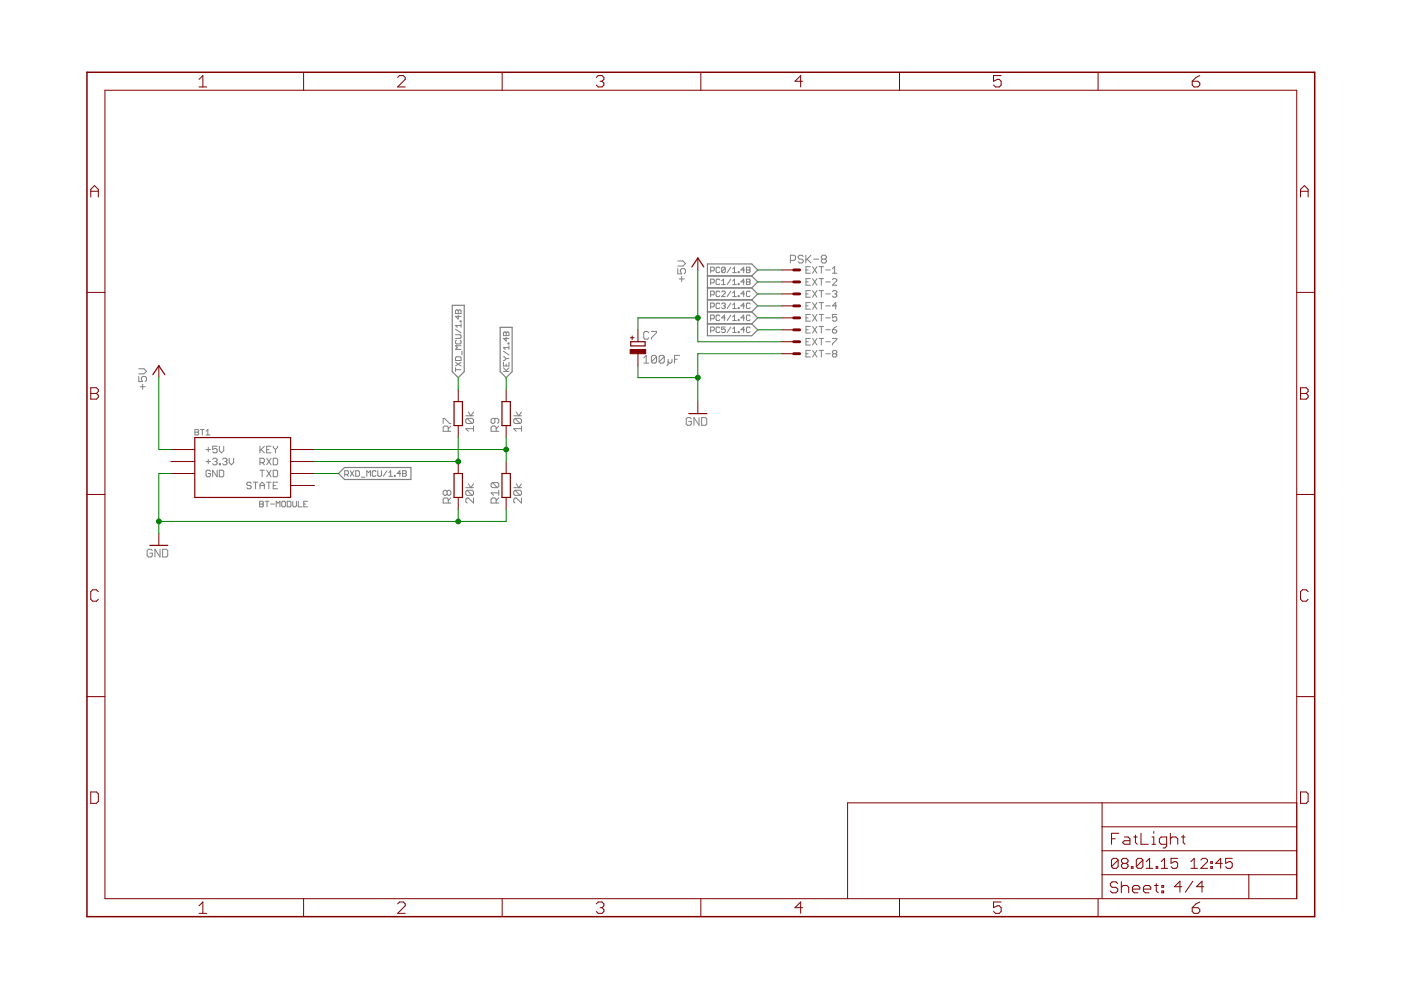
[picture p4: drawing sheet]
<svg xmlns="http://www.w3.org/2000/svg" width="297mm" height="210mm" viewBox="0 0 297 210" stroke-linecap="round" stroke-linejoin="round" font-family="sans-serif">
<g fill="none" stroke="#808080" stroke-width=".21">
<path d="M143.7 57v1.1h.8l-.2-.6v-.3l.2-.2h.6l.2 .2v.6l-.2 .3M143.7 55.3h1.1l.5 .6-.5 .5h-1.1M144 59.1h1.1M144.5 58.6v1.1M150.7 57.4h.6l.1-.2v-.4l-.1-.2h-.6v1.2M150.7 60h.6l.1-.2v-.4l-.1-.2h-.6v1.1M152.6 56.8l-.2-.2h-.4l-.2 .2v.8l.2 .2h.4l.2-.2M152.6 59.4l-.2-.2h-.4l-.2 .2v.8l.2 .1h.4l.2-.1M153 59.6l.4-.4v1.1M153.8 56.8l-.2-.2h-.4l-.2 .2v.8M153.8 56.8v.8l-.2 .2h-.4l-.2-.2M153.8 56.8l-.8 .8"/>
<path d="M154.9 56.6l-.7 1.2M154.9 59.2l-.7 1.1M155.3 57.8h.8M155.3 57l.4-.4v1.2M155.3 59.6l.4-.4v1.1M156.5 57.6h.2v.2h-.2zM157.9 57.2h-.8l.6-.6v1.2M157.9 59.8h-.8l.6-.6v1.1M158.3 57.2h.6M158.3 59.8h.6M158.3 56.6h.6l.1 .2-.1 .4 .1 .4-.1 .2h-.6zM158.3 59.2h.6l.1 .2-.1 .4 .1 .4-.1 .1h-.6z"/>
<path d="M167.6 55.2h.8l.3-.3v-.5l-.3-.3h-.8v1.7M170.3 54.4l-.3-.3h-.5l-.3 .3v.3l.3 .2h.5l.3 .3v.3l-.3 .3h-.5l-.3-.3M170.9 54.1v1.7M170.9 57.2h.4M170.9 59.8h.4M171.1 54.9l.8 .9M171.8 56.5h-.9v1.4h.9M171.8 59.1h-.9v1.4h.9M171.9 54.1l-1 1.1M172.3 56.5l.9 1.4M172.3 59.1l.9 1.4M172.5 54.9h1.1"/>
<path d="M173.2 56.5l-.9 1.4M173.2 59.1l-.9 1.4M173.7 56.5h.9M173.7 59.1h.9M174.1 56.5v1.4M174.1 59.1v1.4M174.4 54.9l-.3-.2v-.3l.3-.3h.5l.3 .3v.3l-.3 .2M174.4 54.9h.5M174.4 54.9l-.3 .3v.3l.3 .3h.5l.3-.3v-.3l-.3-.3M175.1 57.2h.9M175.1 59.8h.9M176.5 57.9h.9"/>
<path d="M176.5 57l.5-.5v1.4M176.5 59.3l.2-.2h.5l.2 .2v.2l-.9 1h.9M29.4 79.8v1.1h.8l-.2-.5v-.3l.2-.3h.6l.3 .3v.5l-.3 .3M29.4 78.2h1.1l.6 .5-.6 .6h-1.1M96.6 65.9l.2-.2 .4 .2 .4-.2 .1 .2v.6h-1.1zM96.6 71h1l.1 .2v.3l-.1 .3h-1M96.6 78.4h1.1M96.6 78v.8M96.6 76.8l1.1 .8M96.6 69.8l1.1 .8M96.8 72.1l-.2 .2v.4l.2 .2h.8l.1-.2v-.4l-.1-.2M96.8 75.6h.8l.1 .2v.6h-1.1v-.6z"/>
<path d="M97.2 66.9v.7l-.6-.5h1.1M97.2 65.9v.6M97.6 68.1h.1v.1h-.1zM97.7 76.8l-1.1 .8M97.7 68.6v.8M97.7 73.3h-1.1l.4 .4-.4 .4h1.1M97.7 69h-1.1l.4 .4M97.9 74.5v.7M106.7 75.6l.6 .4M106.7 78.8h1.2M106.7 78l.8 .8M106.7 70.6l.2-.2 .4 .2 .4-.2 .2 .2v.6h-1.2z"/>
<path d="M106.7 76.8v.8h1.2v-.8M106.7 74.5l1.2 .7M107.3 71.5v.8l-.6-.5h1.2M107.3 76l-.4 .4h-.2M107.3 70.6v.6M107.3 77.2v.4M107.3 76h.6M107.7 72.7h.2v.2h-.2zM107.9 78l-.6 .6M107.9 73.3v.8M107.9 73.7h-1.2l.4 .4M136.5 75.9l.5-.5v1.6"/>
<path d="M136.5 77h1.1M137.6 70.5l-.3-.2h-.6l-.2 .2v1.1l.2 .3h.6l.3-.3M138.1 70.3h1.1v.2l-1.1 1.1v.3M139.2 75.6v1.1l-.3 .3h-.5l-.3-.3M139.2 75.6l-.3-.2h-.5l-.3 .2v1.1M139.2 75.6l-1.1 1.1M140.8 75.6v1.1l-.2 .3h-.6l-.3-.3M140.8 75.6l-.2-.2h-.6l-.3 .2v1.1M140.8 75.6l-1.1 1.1M141.6 76.2v1.1l-.2 .2M142.5 76.2v.5l-.3 .3h-.3l-.3-.3M143 76.2h.6"/>
<path d="M144.1 75.4h-1.1v1.6M150.7 62.5h.6l.1-.2v-.4l-.1-.2h-.6v1.2M150.7 65h.6l.1-.1v-.4l-.1-.2h-.6v1.1M150.7 67.6h.6l.1-.2v-.4l-.1-.2h-.6v1.2M150.7 70.1h.6l.1-.2v-.4l-.1-.2h-.6v1.2M152.6 61.9l-.2-.2h-.4l-.2 .2v.8l.2 .2h.4l.2-.2M152.6 64.5l-.2-.2h-.4l-.2 .2v.7l.2 .2h.4l.2-.2M152.6 67l-.2-.2h-.4l-.2 .2v.8l.2 .2h.4l.2-.2M152.6 69.5l-.2-.2h-.4l-.2 .2v.8l.2 .2h.4l.2-.2M153 61.9l.2-.2h.4l.2 .2v.2l-.8 .8h.8M153 64.5l.2-.2h.4l.2 .2-.2 .4M153 60.3h.8"/>
<path d="M153.4 64.9h.2M153.6 64.9l.2 .1-.2 .4h-.4l-.2-.2M153.8 67.4h-.8l.6-.6v1.2M153.8 69.3h-.8v.6l.4-.2 .4 .2v.4l-.2 .2h-.4l-.2-.2M154.9 61.7l-.7 1.2M154.9 64.3l-.7 1.1M154.9 66.8l-.7 1.2M154.9 69.3l-.7 1.2M155.3 62.1l.4-.4v1.2M155.3 64.6l.4-.3v1.1M155.3 67.2l.4-.4v1.2M155.3 69.7l.4-.4v1.2"/>
<path d="M155.3 60.3h.8M155.3 62.9h.8M155.3 65.4h.8M155.3 68h.8M155.3 70.5h.8M156.5 60.2h.2v.1h-.2zM156.5 62.7h.2v.2h-.2zM156.5 65.2h.2v.2h-.2zM156.5 67.8h.2v.2h-.2zM156.5 70.3h.2v.2h-.2zM157.9 62.3h-.8l.6-.6v1.2M157.9 64.9h-.8l.6-.6v1.1"/>
<path d="M157.9 67.4h-.8l.6-.6v1.2M157.9 69.9h-.8l.6-.6v1.2M159 69.5l-.1-.2h-.4l-.2 .2v.8l.2 .2h.4l.1-.2M159 64.5l-.1-.2h-.4l-.2 .2v.7l.2 .2h.4l.1-.2M159 61.9l-.1-.2h-.4l-.2 .2v.8l.2 .2h.4l.1-.2M159 67l-.1-.2h-.4l-.2 .2v.8l.2 .2h.4l.1-.2M170.9 62.3h.4M170.9 64.9h.4M170.9 67.4h.4M170.9 69.9h.4M170.9 72.5h.4M170.9 75h.4"/>
<path d="M171.8 61.6h-.9v1.4h.9M171.8 64.2h-.9v1.4h.9M171.8 66.7h-.9v1.4h.9M171.8 69.2h-.9v1.4h.9M171.8 71.8h-.9v1.4h.9M171.8 74.3h-.9v1.4h.9M172.3 61.6l.9 1.4M172.3 64.2l.9 1.4M172.3 66.7l.9 1.4M172.3 69.2l.9 1.4M172.3 71.8l.9 1.4M172.3 74.3l.9 1.4"/>
<path d="M173.2 61.6l-.9 1.4M173.2 64.2l-.9 1.4M173.2 66.7l-.9 1.4M173.2 69.2l-.9 1.4M173.2 71.8l-.9 1.4M173.2 74.3l-.9 1.4M173.7 61.6h.9M173.7 64.2h.9M173.7 66.7h.9M173.7 69.2h.9M173.7 71.8h.9M173.7 74.3h.9"/>
<path d="M174.1 61.6v1.4M174.1 64.2v1.4M174.1 66.7v1.4M174.1 69.2v1.4M174.1 71.8v1.4M174.1 74.3v1.4M175.1 62.3h.9M175.1 64.9h.9M175.1 67.4h.9M175.1 69.9h.9M175.1 72.5h.9M175.1 75h.9"/>
<path d="M176.5 61.8l.2-.2h.5l.2 .2-.2 .5M176.5 69.9h.7l.2 .5-.2 .2h-.5l-.2-.2zM176.5 71.8h.9v.2l-.9 .9v.3M176.7 75l-.2-.2 .2-.5h.5l.2 .2-.2 .5M176.7 75l-.2 .2 .2 .5h.5l.2-.2-.2-.5M176.7 75h.5M177 62.3h.2M177.2 62.3l.2 .2-.2 .5h-.5l-.2-.2M177.4 66.7h-.9v.7l.5-.3h.2l.2 .3v.5l-.2 .2h-.5l-.2-.2M177.4 64.9h-.9l.7-.7v1.4M177.4 69.2l-.9 .7M29.7 82h1.1"/>
<path d="M30.2 81.5v1M41.3 91.1h.6l.2 .1-.2 .4 .2 .4-.2 .2h-.6zM41.3 91.6h.6M42.5 91.1h.8M42.9 91.1v1.1M43.7 95.3h.9M43.7 97.9h.9M43.7 92.2h.8M43.7 91.4l.4-.3v1.1M44.2 94.8v1M44.2 97.4v.9M44.6 99.9l-.2-.2h-.5l-.2 .2v1l.2 .2h.5l.2-.2v-.5h-.4"/>
<path d="M45.1 97.4l.2-.2h.5l.2 .2v.2l-.2 .3M45.6 97.9h.2M45.8 97.9l.2 .2v.2l-.2 .3h-.5l-.2-.3M46 94.6h-.9v.7l.5-.2 .4 .2v.5l-.2 .2h-.5l-.2-.2M46 99.7v1.4l-.9-1.4v1.4M46.5 94.6v.9l.5 .5 .4-.5v-.9M46.5 98.3h.2v.3h-.2zM46.5 99.7h.7l.2 .2v1l-.2 .2h-.7zM47.2 97.4l.2-.2h.5l.2 .2-.2 .5M47.7 97.9h.2M47.9 97.9l.2 .2-.2 .5h-.5l-.2-.3M48.6 97.2v.9l.5 .5 .4-.5v-.9"/>
<path d="M55.1 98.1h.7l.2-.2v-.5l-.2-.2h-.7v1.4M55.1 99.7h.9M55.1 94.6v1.4M55.4 95.3l.6 .7M55.6 98.1l.4 .5M55.6 99.7v1.4M56 94.6l-.9 .9M56.5 95.3h.5M56.5 97.2l1 1.4M56.5 99.7l1 1.4M57.5 94.6h-1v1.4h1M57.5 97.2l-1 1.4"/>
<path d="M57.5 99.7l-1 1.4M57.9 97.2h.7l.3 .2v.9l-.3 .3h-.7zM57.9 99.7h.7l.3 .2v1l-.3 .2h-.7zM57.9 94.6v.2l.5 .5M58.4 95.3v.7M58.9 94.6v.2l-.5 .5M74.3 99.8l.7 1.2M75 99.8l-.7 1.2M75.4 99.8h.6l.2 .2v.8l-.2 .2h-.6zM80.1 99.8v1l.2 .2h.4l.2-.2v-1M82 99.8l-.7 1.2M85.4 99.8h.6l.1 .2-.1 .4 .1 .4-.1 .2h-.6z"/>
<path d="M94 89.8v-1.1h.2l1.1 1.1h.3M95 91.4v-.8l-.2-.3h-.6l-.2 .3v.8h1.6M95.6 90.3l-.6 .6M98.8 88.2h1.6M99 88.7h1.1l.3 .3v.5l-.3 .3M99 88.7l-.2 .3v.5l.2 .3h1.1M99 88.7l1.1 1.1M99.3 87.4l.5 .8 .6-.8M100.4 90.9h-1.6l.5 .5M100.4 90.3v1.1M104.9 88.7v.8l-.2 .3h-.3l-.3-.3v-.5l.3-.3h1.1l.2 .3v.5l-.2 .3M105.2 91.4v-.8l-.3-.3h-.5l-.3 .3v.8h1.6"/>
<path d="M105.7 90.3l-.5 .6M108.9 88.2h1.7M109.2 88.7l-.3 .3v.5l.3 .3h1.1M109.2 88.7h1.1l.3 .3v.5l-.3 .3M109.2 88.7l1.1 1.1M109.5 87.4l.5 .8 .6-.8M110.6 90.9h-1.7l.6 .5M110.6 90.3v1.1M146.6 88.8l-.3-.3h-.5l-.3 .3v1.1l.3 .3h.5l.3-.3v-.6h-.6M148.2 88.5v1.7l-1.1-1.7v1.7M148.8 88.5h.8l.2 .3v1.1l-.2 .3h-.8zM32.3 116.7l-.3-.2h-.5l-.3 .2v1.1l.3 .3h.5l.3-.3v-.5h-.6"/>
<path d="M33.9 116.5v1.6l-1-1.6v1.6M34.5 116.5h.8l.3 .2v1.1l-.3 .3h-.8zM53.3 102.5l-.3-.3h-.4l-.3 .5 .3 .2h.4l.3 .5-.3 .2h-.4l-.3-.2M53.7 102.2h1M54.2 102.2v1.4M55.1 106.3h.5l.2 .2-.2 .4 .2 .4-.2 .2h-.5zM55.1 106.9h.5M55.1 103.6v-.9l.5-.5 .4 .5v.9M55.1 102.9h.9M56.2 106.3h.8M56.5 102.2h1M56.6 106.3v1.2"/>
<path d="M57 102.2v1.4M57.4 106.9h.8M57.9 102.9h.5M58.6 107.5v-1.2l.3 .4 .5-.4v1.2M58.9 102.2h-1v1.4h1M59.9 106.3h.4l.2 .2v.8l-.2 .2h-.4l-.2-.2v-.8zM60.9 106.3h.6l.2 .2v.8l-.2 .2h-.6zM62.1 106.3v1l.2 .2h.4l.1-.2v-1M63.2 106.3v1.2h.8M64.4 106.9h.4M65.2 106.3h-.8v1.2h.8M73.1 100.6h.6l.2-.2v-.4l-.2-.2h-.6v1.2"/>
<path d="M73.5 100.6l.4 .4M76.6 101.2h.8M77.8 101v-1.2l.3 .4 .4-.4v1.2M79.7 100l-.2-.2h-.4l-.2 .2v.8l.2 .2h.4l.2-.2M82.4 101h.8M82.4 100.2l.4-.4v1.2M83.6 100.8h.2v.2h-.2zM85 100.4h-.8l.6-.6v1.2M85.4 100.4h.6M94.8 104.2l-.3-.3h-.3l-.2 .3v.6l.2 .2h.3l.3-.2M94.8 104.2l.2-.3h.3l.3 .3v.6l-.3 .2h-.3l-.2-.2M94.8 104.2v.6"/>
<path d="M95 106.7v-.8l-.2-.3h-.6l-.2 .3v.8h1.6M95.6 105.6l-.6 .5M98.8 103.4h1.6M99 103.9h1.1l.3 .3v.6l-.3 .2M99 103.9l-.2 .3v.6l.2 .2h1.1M99 103.9l1.1 1.1M99.3 102.6l.5 .8 .6-.8M100.4 105.6v1.1l-1.1-1.1h-.3l-.2 .3v.5l.2 .3M104.4 102.3l-.3 .3v.5l.3 .3h1.1M104.4 102.3h1.1l.2 .3v.5l-.2 .3M104.4 102.3l1.1 1.1M105.2 106.7v-.8l-.3-.3h-.5l-.3 .3v.8h1.6"/>
<path d="M105.7 103.9v1.1M105.7 105.6l-.5 .5M105.7 104.5h-1.6l.6 .5M108.9 103.4h1.7M109.2 103.9l-.3 .3v.6l.3 .2h1.1M109.2 103.9h1.1l.3 .3v.6l-.3 .2M109.2 103.9l1.1 1.1M109.5 102.6l.5 .8 .6-.8M110.6 105.6v1.1l-1.1-1.1h-.3l-.3 .3v.5l.3 .3"/>
</g>
<g fill="none" stroke="#808080" stroke-width=".25">
<path d="M150 58.5h9.4M159.4 58.5l1.3-1.3-1.3-1.2h-9.4v15.2h9.4l1.3-1.3-1.3-1.2M159.4 58.5l1.3 1.3-1.3 1.2M95.9 64.7h2.5v14.1l-1.2 1.3-1.3-1.3zM106 69.4h2.6v9.4l-1.3 1.3-1.3-1.3zM150 61h9.4M150 63.6h9.4M150 66.1h9.4M150 68.7h9.4M159.4 61l1.3 1.3-1.3 1.3M159.4 63.6l1.3 1.3-1.3 1.2M159.4 66.1l1.3 1.3-1.3 1.3"/>
<path d="M71.8 100.4l1.2-1.3h14.1v2.6h-14.1z"/>
</g>
<g fill="none" stroke="#800000" stroke-width=".21">
<path d="M22.2 19.1h252.7v171.4h-252.7zM42.2 16.8l.8-.8v2.4M42.2 18.4h1.6M64.4 15.3v3.8M84.3 16.4l.4-.4h.8l.4 .4v.4l-1.6 1.6h1.6M106.5 15.3v3.8M126.4 16.4l.4-.4h.8l.4 .4v.4l-.4 .4M127.2 17.2h.4M127.6 17.2l.4 .4v.4l-.4 .4h-.8l-.4-.4M148.6 15.3v3.8M170.2 17.2h-1.6l1.2-1.2v2.4M190.7 15.3v3.8"/>
<path d="M212.3 16h-1.6v1.2l.8-.4h.4l.4 .4v.8l-.4 .4h-.8l-.4-.4M232.8 15.3v3.8M252.8 17.2h1.2l.4 .4v.4l-.4 .4h-.8l-.4-.4zM254.4 16l-.8 .4-.8 .8M19.2 41.8v-1.6l.8-.9 .8 .9v1.6M19.2 40.6h1.6M148 54.7v2.5M165.7 57.2h2.6M165.7 59.8h2.6M275.7 40.6h1.6M275.7 41.8v-1.6l.8-.9 .8 .9v1.6M18.4 62h3.8"/>
<path d="M33.7 77.5v2.6M133.6 71.6h.8M134 71.2v.8M135.3 69.9v2.6M135.3 75v2.5M165.7 62.3h2.6M165.7 64.9h2.6M165.7 67.4h2.6M165.7 69.9h2.6M165.7 72.5h2.6M165.7 75h2.6M274.9 62h3.8"/>
<path d="M19.2 82.2h1.2l.4 .4v.4l-.4 .4 .4 .4v.4l-.4 .4h-1.2zM19.2 83.4h1.2M36.2 95.3h5.1M36.2 97.9h5.1M61.6 95.3h5.1M61.6 97.9h5.1M97.2 82.6v2.6M97.2 90.2v2.6M97.2 97.9v2.5M107.3 82.6v2.6M107.3 90.2v2.6M107.3 97.9v2.5"/>
<path d="M148 85.2v2.5M275.7 82.2h1.2l.4 .4v.4l-.4 .4 .4 .4v.4l-.4 .4h-1.2zM275.7 83.4h1.2M18.4 104.8h3.8M33.7 113.1v2.5M36.2 100.4h5.1M61.6 100.4h5.1M61.6 102.9h5.1M97.2 105.5v2.5M107.3 105.5v2.5M274.9 104.8h3.8M20.8 125.5l-.4-.4h-.8l-.4 .4v1.6l.4 .4h.8l.4-.4"/>
<path d="M277.3 125.5l-.4-.4h-.8l-.4 .4v1.6l.4 .4h.8l.4-.4M18.4 147.7h3.8M274.9 147.7h3.8M19.2 167.9h1.2l.4 .4v1.6l-.4 .4h-1.2zM233.7 170.2v20.3M233.7 175.3h41.2M235.7 177.8h.8M237.2 176.7h-1.5v2.3M238.4 177.5h.8l.4 .3v1.2h-1.2l-.4-.4 .4-.4h1.2M240.3 177.5h.8M240.7 177.1v1.5l.4 .4M241.9 176.7v2.3h1.6"/>
<path d="M244.2 177.5h.4v1.5M244.2 179h.8M244.6 176.3v.4M247.4 179h-1.2l-.4-.4v-.8l.4-.3h1.2v1.9l-.4 .4h-.4M248.1 177.8l.4-.3h.8l.4 .3v1.2M248.1 176.7v2.3M250.5 177.5h.7M250.9 177.1v1.5l.3 .4M274.9 170.2h-95.2v20.3M275.7 167.9h1.2l.4 .4v1.6l-.4 .4h-1.2zM42.2 192l.8-.8v2.5M42.2 193.7h1.6"/>
<path d="M64.4 190.5v3.9M84.3 191.6l.4-.4h.8l.4 .4v.4l-1.6 1.7h1.6M106.5 190.5v3.9M126.4 191.6l.4-.4h.8l.4 .4v.4l-.4 .4M127.2 192.4h.4M127.6 192.4l.4 .4v.5l-.4 .4h-.8l-.4-.4M148.6 190.5v3.9M170.2 192.4h-1.6l1.2-1.2v2.5M190.7 190.5v3.9M212.3 191.2h-1.6v1.2l.8-.4h.4l.4 .4v.9l-.4 .4h-.8l-.4-.4M232.8 190.5v3.9M233.7 185.5h41.2"/>
<path d="M233.7 180.4h41.2M237 187.3l-.4-.3h-.8l-.4 .3v.4l.4 .4h.8l.4 .4v.4l-.4 .4h-.8l-.4-.4M237.1 182.4l-.4-.4h-.7l-.4 .4v1.3M237.1 182.4v1.3l-.4 .4h-.7l-.4-.4M237.1 182.4l-1.5 1.3M237.7 187v2.3M237.7 188.1l.4-.4h.8l.4 .4v1.2M238.1 183l-.3-.3v-.3l.3-.4h.7l.4 .4v.3l-.4 .3M238.1 183l-.3 .4v.3l.3 .4h.7l.4-.4v-.3l-.4-.4M238.1 183h.7M239.9 183.7h.3v.4h-.3zM240.1 188.5h1.6v-.4l-.4-.4h-.8l-.4 .4v.8l.4 .4h.8"/>
<path d="M242.3 182.4l-.3-.4h-.7l-.4 .4v1.3M242.3 182.4v1.3l-.3 .4h-.7l-.4-.4M242.3 182.4l-1.4 1.3M242.4 188.5h1.6v-.4l-.4-.4h-.8l-.4 .4v.8l.4 .4h.8M243 184.1h1.4M243 182.7l.7-.7v2.1M244.8 187.7h.8M245.1 183.7h.4v.4h-.4zM245.2 187.3v1.6l.4 .4M246.2 184.1h1.4M246.2 182.7l.7-.7v2.1M246.3 187.7h.4v.4h-.4z"/>
<path d="M246.3 188.9h.4v.4h-.4zM249.7 182h-1.4v1l.7-.3h.3l.4 .3v.7l-.4 .4h-.7l-.3-.4M250.6 188h-1.6l1.2-1.2v2.4M252.5 184.1h1.4M252.5 182.7l.7-.7v2.1M252.8 192.4h1.2l.4 .4v.5l-.4 .4h-.8l-.4-.4zM252.9 186.8l-1.6 2.4M254.4 191.2l-.8 .4-.8 .8M254.6 182.4l.4-.4h.7l.3 .4v.3l-1.4 1.4h1.4M255.2 188h-1.5l1.1-1.2v2.4M256.7 183.7h.3v.4h-.3zM256.7 182.7h.3v.3h-.3z"/>
<path d="M259.2 183h-1.5l1.1-1v2.1M261.3 182h-1.4v1l.7-.3h.3l.4 .3v.7l-.4 .4h-.7l-.3-.4M264.8 185.5v5"/>
</g>
<path d="M18.4 15.3h260.3v179.1h-260.3z" fill="none" stroke="#800000" stroke-width=".32"/>
<path d="M146.7 56.6l1.3-1.9 1.2 1.9M32.4 79.4l1.3-1.9 1.2 1.9M133.7 72.5h3.1v.8h-3.1zM41.3 92.8h20.3v12.7h-20.3zM96.3 85.2h1.7v5h-1.7zM106.4 85.2h1.8v5h-1.8zM146 87.7h3.9M31.8 115.6h3.8M96.3 100.4h1.7v5.1h-1.7zM106.4 100.4h1.8v5.1h-1.8z" fill="none" stroke="#800000" stroke-width=".25"/>
<path d="M168.3 57.2h1.2M168.3 59.8h1.2M168.3 62.3h1.2M168.3 64.9h1.2M168.3 67.4h1.2M168.3 69.9h1.2M168.3 72.5h1.2M168.3 75h1.2" fill="none" stroke="#800000" stroke-width=".61"/>
<path d="M133.6 74.1h3.3v.9h-3.3z" fill="#800000" stroke="#800000" stroke-width=".21"/>
<g fill="none" stroke="#008000" stroke-width=".21">
<path d="M148 57.2v15.3h17.7M160.7 57.2h5M160.7 59.8h5M135.3 77.5v2.6h12.7M148 67.4h-12.7v2.5M160.7 67.4h5M160.7 62.3h5M160.7 64.9h5M160.7 69.9h5M165.7 75h-17.7v10.2M33.7 80.1v15.2h2.5M66.7 95.3h40.6"/>
<path d="M97.2 80.1v2.5M97.2 92.8v5.1h-30.5M107.3 80.1v2.5M107.3 92.8v5.1M36.2 100.4h-2.5v12.7M66.7 100.4h5.1M97.2 108v2.6M107.3 108v2.6h-73.6"/>
</g>
<g fill="#008000" stroke="#008000" stroke-width=".21">
<circle cx="148" cy="67.4" r=".51"/>
<circle cx="33.7" cy="110.6" r=".51"/>
<circle cx="97.2" cy="110.6" r=".51"/>
<circle cx="148" cy="80.1" r=".51"/>
<circle cx="107.3" cy="95.3" r=".51"/>
<circle cx="97.2" cy="97.9" r=".51"/>
</g>
</svg>
